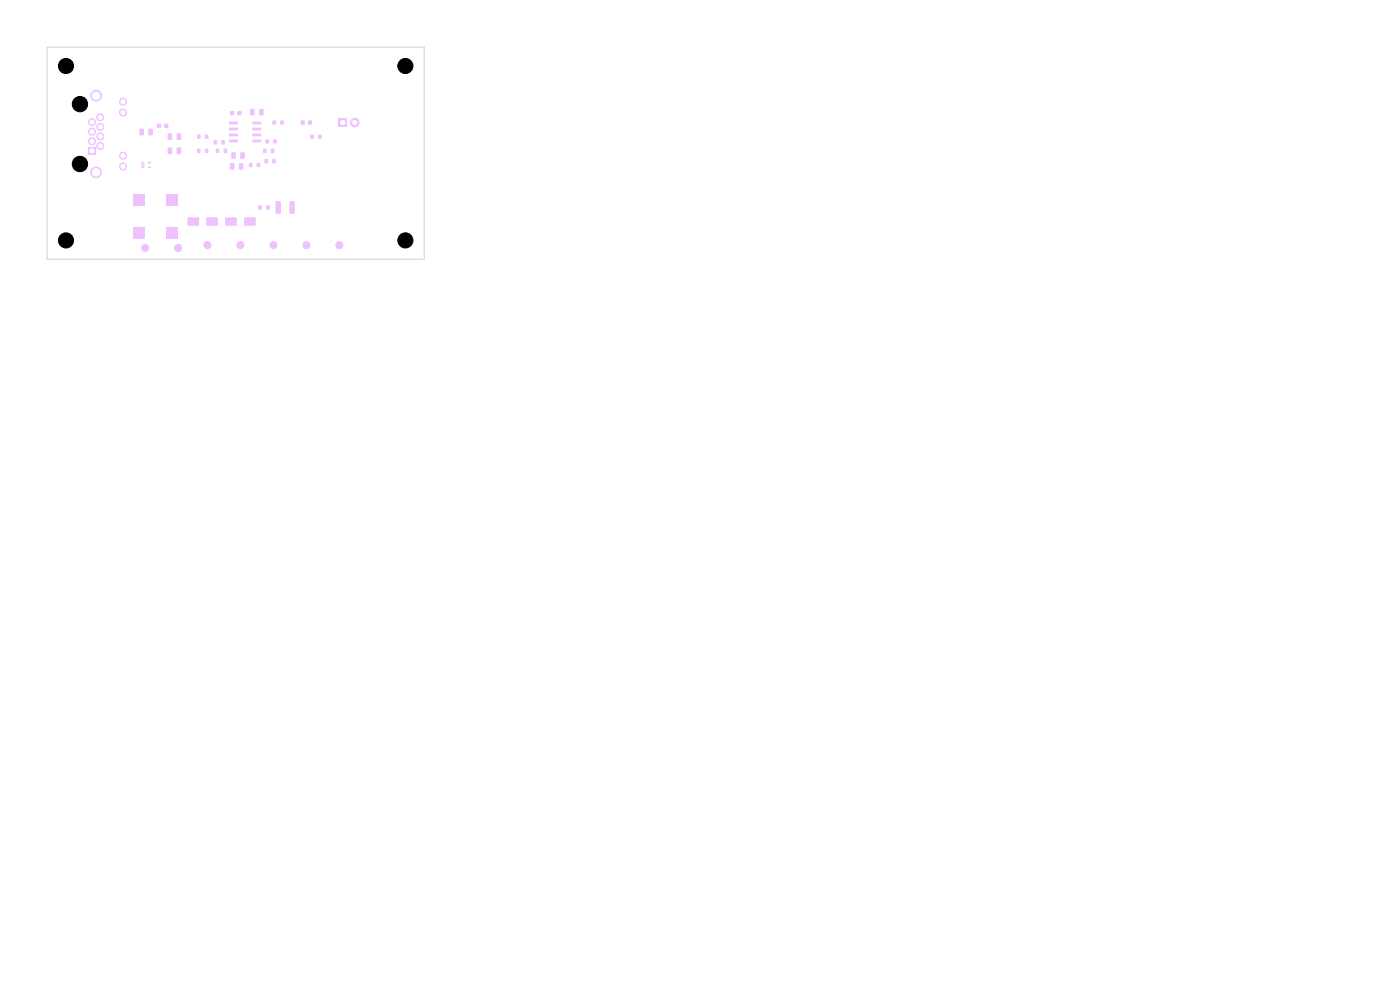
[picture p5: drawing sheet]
<svg xmlns="http://www.w3.org/2000/svg" width="297mm" height="210mm" viewBox="0 0 297 210" stroke-linecap="round" stroke-linejoin="round" font-family="sans-serif">
<g fill="#efc1ff">
<path d="M56.3 29.6h.7v.8h-.7z"/>
<path d="M58 29.6h.7v.8h-.7z"/>
<path d="M48.6 25.8h1.8l.1 .5-1.9 .1z"/>
<path d="M48.6 27.1h1.8l.1 .5-1.9 .1z"/>
<path d="M48.6 28.4l1.8-.1 .1 .5-1.9 .1z"/>
<path d="M48.6 29.6h1.8l.1 .5-1.9 .1z"/>
<path d="M53.5 29.6h1.9v.5l-1.8 .1z"/>
<path d="M53.5 28.4l1.9-.1v.5l-1.8 .1z"/>
<path d="M53.5 27.1h1.9v.5l-1.8 .1z"/>
<path d="M53.5 25.8h1.9v.5l-1.8 .1z"/>
</g>
<g fill="#efc1ff" stroke="#efc1ff" stroke-width=".21">
<circle cx="37.8" cy="52.6" r=".75"/>
<circle cx="65" cy="52" r=".75"/>
</g>
<g fill="#efc1ff">
<path d="M48.8 34.6h.7l.2 .1v1.1l-.1 .2h-.6l-.2-.1z"/>
<path d="M50.7 34.6h.7l.2 .1 .1 1.1-.2 .2h-.6l-.2-.1z"/>
<path d="M49.1 32.3h.7l.2 .1v1.1l-.1 .2h-.6l-.2-.1z"/>
<path d="M51 32.3h.7l.2 .1v1.1l-.1 .2h-.6l-.2-.1z"/>
</g>
<g fill="#efc1ff" stroke="#efc1ff" stroke-width=".21">
<circle cx="86" cy="14" r="1.6"/>
<circle cx="86" cy="51" r="1.6"/>
<circle cx="72" cy="52" r=".75"/>
</g>
<g fill="#efc1ff">
<path d="M35.6 28.3h.7l.2 .1v1.1l-.1 .2h-.6l-.2-.1z"/>
<path d="M37.5 28.3h.7l.2 .1v1.1l-.1 .2h-.6l-.2-.1z"/>
</g>
<circle cx="14" cy="51" r="1.6" fill="#efc1ff" stroke="#efc1ff" stroke-width=".21"/>
<g fill="#efc1ff">
<path d="M48.8 23.6h.8v.8h-.8z"/>
<path d="M50.4 23.6h.8v.8h-.8z"/>
<path d="M63.8 25.6h.8v.8h-.8z"/>
<path d="M65.4 25.6h.8v.8h-.8z"/>
<path d="M45.3 29.8h.7v.8h-.7z"/>
<path d="M47 29.8h.7v.8h-.7z"/>
<path d="M71.8 25.1h1.8v1.8h-1.8z"/>
</g>
<circle cx="75.3" cy="26" r=".9" fill="#efc1ff" stroke="#efc1ff" stroke-width=".21"/>
<g fill="#efc1ff">
<path d="M35.6 31.3h.7l.2 .1v1.1l-.1 .2h-.6l-.2-.1z"/>
<path d="M37.5 31.3h.7l.2 .1v1.1l-.1 .2h-.6l-.2-.1z"/>
<path d="M57.8 25.6h.7v.8h-.7z"/>
<path d="M59.5 25.6h.7v.8h-.7z"/>
<path d="M28.2 41.3h2.5v2.5h-2.5z"/>
<path d="M28.2 48.3h2.5v2.5h-2.5z"/>
<path d="M35.3 41.3h2.5v2.5h-2.5z"/>
<path d="M35.3 48.3h2.5v2.5h-2.5z"/>
</g>
<g fill="#efc1ff" stroke="#efc1ff" stroke-width=".21">
<circle cx="14" cy="14" r="1.6"/>
<circle cx="44" cy="52" r=".75"/>
</g>
<g fill="#efc1ff">
<path d="M30 34.4l.6-.1v.3l-.6 .1z"/>
<path d="M30 34.9l.6-.1v.3l-.6 .1z"/>
<path d="M30 35.4l.6-.1v.3l-.6 .1z"/>
<path d="M31.4 35.4l.6-.1v.3l-.6 .1z"/>
<path d="M31.4 34.4l.6-.1v.3l-.6 .1z"/>
<path d="M58.5 42.7h.9l.2 .1v2.3l-.2 .2-.7 .1-.2-.2z"/>
<path d="M61.5 42.7h.8l.2 .1v2.3l-.1 .2-.7 .1-.3-.2z"/>
<path d="M52.8 34.6h.7v.8h-.7z"/>
<path d="M54.5 34.6h.7v.8h-.7z"/>
<path d="M41.8 28.6h.7v.8h-.7z"/>
<path d="M43.5 28.6h.7v.8h-.7z"/>
<path d="M45.8 31.6h.7v.8h-.7z"/>
<path d="M47.5 31.6h.7v.8h-.7z"/>
<path d="M56.1 33.8h.7v.8h-.7z"/>
<path d="M57.8 33.8h.7v.8h-.7z"/>
<path d="M29.6 27.3h.7l.2 .1v1.1l-.1 .2h-.6l-.2-.1z"/>
<path d="M31.5 27.3h.7l.2 .1 .1 1.1-.2 .2h-.6l-.2-.1z"/>
<path d="M47.8 46.2h2.4v1.6h-2.4z"/>
<path d="M51.8 46.2h2.4v1.6h-2.4z"/>
</g>
<g fill="#efc1ff" stroke="#efc1ff" stroke-width=".21">
<circle cx="30.8" cy="52.6" r=".75"/>
<circle cx="51" cy="52" r=".75"/>
</g>
<g fill="#efc1ff">
<path d="M53.1 23.1h.7l.2 .1v1.1l-.1 .2h-.6l-.2-.1z"/>
<path d="M55 23.1h.7l.2 .1v1.1l-.1 .2h-.6l-.2-.1z"/>
<path d="M54.8 43.6h.7v.8h-.7z"/>
<path d="M56.5 43.6h.7v.8h-.7z"/>
<path d="M33.3 26.3h.8v.8h-.8z"/>
<path d="M34.9 26.3h.8v.8h-.8z"/>
<path d="M41.8 31.6h.7v.8h-.7z"/>
<path d="M43.5 31.6h.7v.8h-.7z"/>
<path d="M39.8 46.2h2.4v1.6h-2.4z"/>
<path d="M43.8 46.2h2.4v1.6h-2.4z"/>
<path d="M65.8 28.6h.7v.8h-.7z"/>
<path d="M67.5 28.6h.7v.8h-.7z"/>
</g>
<g fill="#efc1ff" stroke="#efc1ff" stroke-width=".21">
<circle cx="17" cy="34.8" r="1.62"/>
<circle cx="17" cy="22.1" r="1.62"/>
</g>
<path d="M18.7 31.3h1.5v1.5h-1.5z" fill="#efc1ff"/>
<g fill="#efc1ff" stroke="#efc1ff" stroke-width=".21">
<circle cx="21.3" cy="31" r=".75"/>
<circle cx="19.5" cy="30" r=".75"/>
<circle cx="21.3" cy="29" r=".75"/>
<circle cx="19.5" cy="27.9" r=".75"/>
<circle cx="21.3" cy="26.9" r=".75"/>
<circle cx="19.5" cy="25.9" r=".75"/>
<circle cx="21.3" cy="24.9" r=".75"/>
<circle cx="26.1" cy="35.3" r=".75"/>
<circle cx="26.1" cy="33" r=".75"/>
<circle cx="26.1" cy="23.9" r=".75"/>
<circle cx="26.1" cy="21.6" r=".75"/>
<circle cx="20.4" cy="36.6" r="1.15"/>
<circle cx="20.4" cy="20.3" r="1.15"/>
</g>
<g fill="#efc1ff">
<path d="M55.8 31.6h.7v.8h-.7z"/>
<path d="M57.5 31.6h.7v.8h-.7z"/>
</g>
<circle cx="58" cy="52" r=".75" fill="#efc1ff" stroke="#efc1ff" stroke-width=".21"/>
<path d="M10 10h80v45h-80z" fill="none" stroke="#d0d2cd" stroke-width=".21"/>
<g fill="#000" stroke="#000" stroke-width=".21">
<circle cx="14" cy="14" r="1.6"/>
<circle cx="86" cy="14" r="1.6"/>
<circle cx="17" cy="22.1" r="1.62"/>
<circle cx="17" cy="34.8" r="1.62"/>
<circle cx="14" cy="51" r="1.6"/>
<circle cx="86" cy="51" r="1.6"/>
</g>
<g fill="#fff" stroke="#fff" stroke-width=".21">
<circle cx="72.7" cy="26" r=".45"/>
<circle cx="75.3" cy="26" r=".45"/>
<circle cx="19.5" cy="32" r=".44"/>
<circle cx="21.3" cy="31" r=".44"/>
<circle cx="19.5" cy="30" r=".44"/>
<circle cx="21.3" cy="29" r=".44"/>
<circle cx="19.5" cy="27.9" r=".44"/>
<circle cx="21.3" cy="26.9" r=".44"/>
<circle cx="19.5" cy="25.9" r=".44"/>
<circle cx="21.3" cy="24.9" r=".44"/>
<circle cx="26.1" cy="35.3" r=".44"/>
<circle cx="26.1" cy="33" r=".44"/>
<circle cx="26.1" cy="23.9" r=".44"/>
<circle cx="26.1" cy="21.6" r=".44"/>
<circle cx="20.4" cy="36.6" r=".78"/>
<circle cx="20.4" cy="20.3" r=".78"/>
</g>
</svg>
